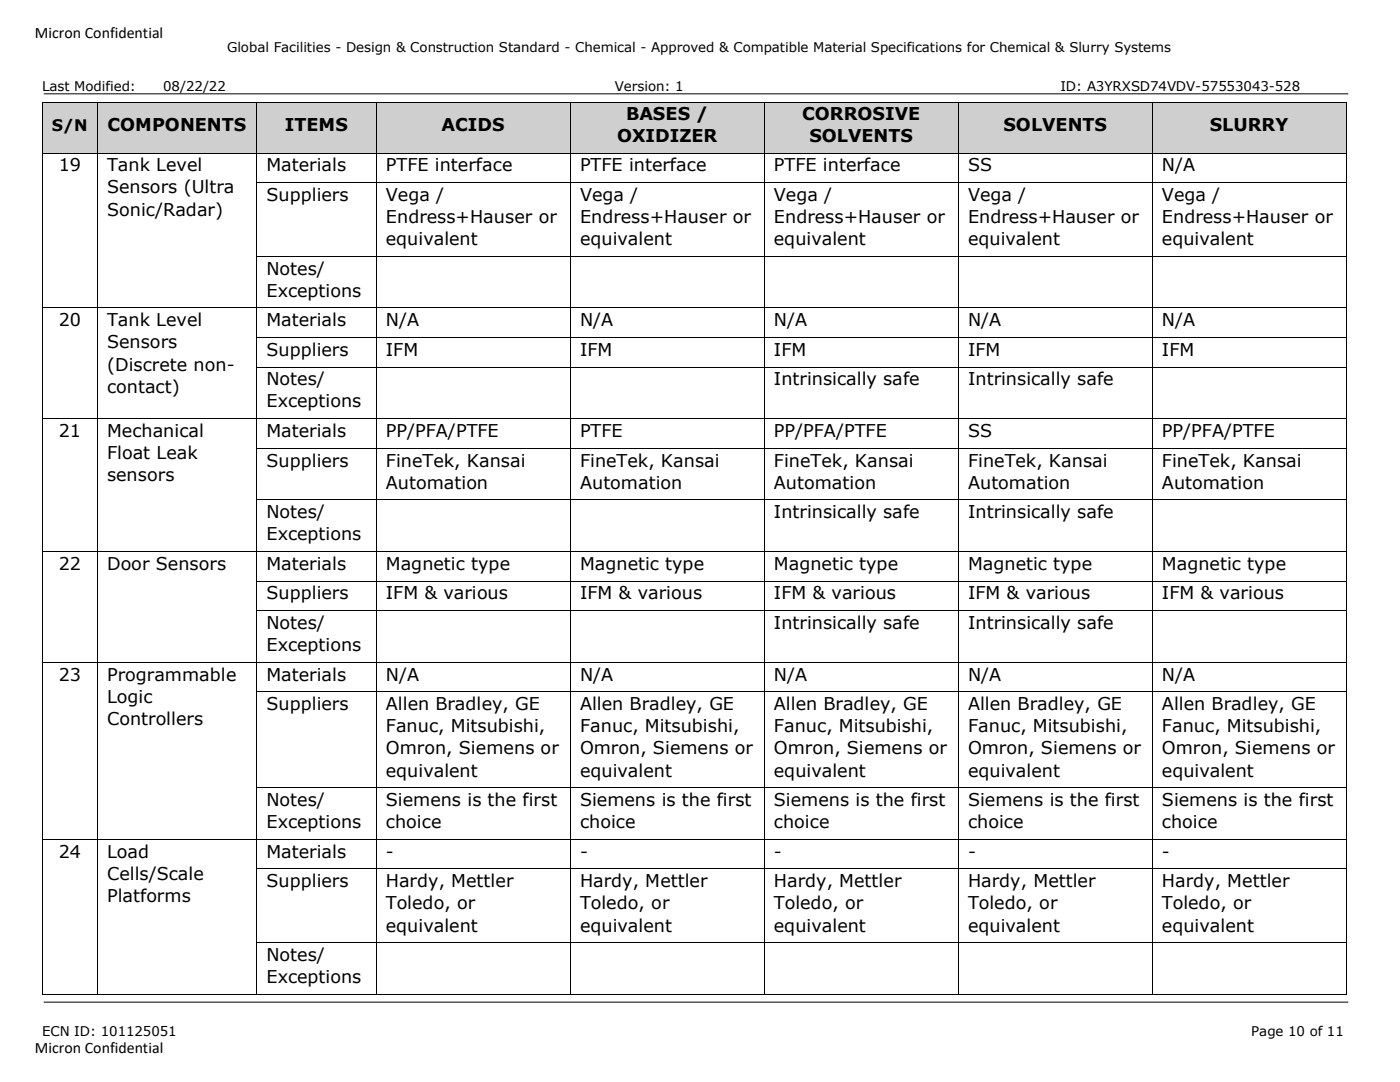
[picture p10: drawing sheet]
<svg xmlns="http://www.w3.org/2000/svg" width="279mm" height="216mm" viewBox="0 0 279 216" stroke-linecap="round" stroke-linejoin="round" font-family="sans-serif">
<defs><g id="words">
<g font-size="3.5">
<text x="21.5" y="26.2">COMPONENTS</text>
<text x="56.9" y="26.2">ITEMS</text>
<text x="88.1" y="26.2">ACIDS</text>
<text x="123.2" y="28.4">OXIDIZER</text>
<text x="124.9" y="24">BASES /</text>
<text x="160.1" y="24">CORROSIVE</text>
<text x="161.5" y="28.4">SOLVENTS</text>
<text x="200.3" y="26.2">SOLVENTS</text>
<text x="241.4" y="26.2">SLURRY</text>
<text x="11.7" y="34.2">19</text>
<text x="21.4" y="34.2">Tank Level</text>
<text x="53.2" y="34.2">Materials</text>
<text x="77" y="34.2">PTFE interface</text>
<text x="115.8" y="34.2">PTFE interface</text>
<text x="154.5" y="34.2">PTFE interface</text>
<text x="193.2" y="34.2">SS</text>
<text x="231.9" y="34.2">N/A</text>
<text x="21.4" y="38.6">Sensors (Ultra</text>
<text x="53.2" y="40.1">Suppliers</text>
<text x="77" y="40.1">Vega /</text>
<text x="115.8" y="40.1">Vega /</text>
<text x="154.5" y="40.1">Vega /</text>
<text x="193.2" y="40.1">Vega /</text>
<text x="231.9" y="40.1">Vega /</text>
<text x="21.4" y="43">Sonic/Radar)</text>
<text x="77" y="44.5">Endress+Hauser or</text>
<text x="115.8" y="44.5">Endress+Hauser or</text>
<text x="154.5" y="44.5">Endress+Hauser or</text>
<text x="193.2" y="44.5">Endress+Hauser or</text>
<text x="231.9" y="44.5">Endress+Hauser or</text>
<text x="77" y="48.9">equivalent</text>
<text x="115.8" y="48.9">equivalent</text>
<text x="154.5" y="48.9">equivalent</text>
<text x="193.2" y="48.9">equivalent</text>
<text x="231.9" y="48.9">equivalent</text>
<text x="53.2" y="54.8">Notes/</text>
<text x="53.2" y="59.2">Exceptions</text>
<text x="11.7" y="65.1">20</text>
<text x="21.4" y="65.1">Tank Level</text>
<text x="53.2" y="65.1">Materials</text>
<text x="77" y="65.1">N/A</text>
<text x="115.8" y="65.1">N/A</text>
<text x="154.5" y="65.1">N/A</text>
<text x="193.2" y="65.1">N/A</text>
<text x="231.9" y="65.1">N/A</text>
<text x="21.4" y="69.5">Sensors</text>
<text x="53.2" y="71">Suppliers</text>
<text x="77" y="71">IFM</text>
<text x="115.8" y="71">IFM</text>
<text x="154.5" y="71">IFM</text>
<text x="193.2" y="71">IFM</text>
<text x="231.9" y="71">IFM</text>
<text x="21.4" y="73.9">(Discrete non-</text>
<text x="53.2" y="76.9">Notes/</text>
<text x="154.5" y="76.9">Intrinsically safe</text>
<text x="193.2" y="76.9">Intrinsically safe</text>
<text x="21.4" y="78.3">contact)</text>
<text x="53.2" y="81.3">Exceptions</text>
<text x="11.7" y="87.2">21</text>
<text x="21.4" y="87.2">Mechanical</text>
<text x="53.2" y="87.2">Materials</text>
<text x="77" y="87.2">PP/PFA/PTFE</text>
<text x="115.8" y="87.2">PTFE</text>
<text x="154.5" y="87.2">PP/PFA/PTFE</text>
<text x="193.2" y="87.2">SS</text>
<text x="231.9" y="87.2">PP/PFA/PTFE</text>
<text x="21.4" y="91.6">Float Leak</text>
<text x="53.2" y="93.1">Suppliers</text>
<text x="77" y="93.1">FineTek, Kansai</text>
<text x="115.8" y="93.1">FineTek, Kansai</text>
<text x="154.5" y="93.1">FineTek, Kansai</text>
<text x="193.2" y="93.1">FineTek, Kansai</text>
<text x="231.9" y="93.1">FineTek, Kansai</text>
<text x="21.4" y="96">sensors</text>
<text x="77" y="97.5">Automation</text>
<text x="115.8" y="97.5">Automation</text>
<text x="154.5" y="97.5">Automation</text>
<text x="193.2" y="97.5">Automation</text>
<text x="231.9" y="97.5">Automation</text>
<text x="53.2" y="103.4">Notes/</text>
<text x="53.2" y="107.8">Exceptions</text>
<text x="154.5" y="103.4">Intrinsically safe</text>
<text x="193.2" y="103.4">Intrinsically safe</text>
<text x="11.7" y="113.7">22</text>
<text x="21.4" y="113.7">Door Sensors</text>
<text x="53.2" y="113.7">Materials</text>
<text x="77" y="113.7">Magnetic type</text>
<text x="115.8" y="113.7">Magnetic type</text>
<text x="154.5" y="113.7">Magnetic type</text>
<text x="193.2" y="113.7">Magnetic type</text>
<text x="231.9" y="113.7">Magnetic type</text>
<text x="53.2" y="119.6">Suppliers</text>
<text x="77" y="119.6">IFM &amp; various</text>
<text x="115.8" y="119.6">IFM &amp; various</text>
<text x="154.5" y="119.6">IFM &amp; various</text>
<text x="193.2" y="119.6">IFM &amp; various</text>
<text x="231.9" y="119.6">IFM &amp; various</text>
<text x="53.2" y="125.5">Notes/</text>
<text x="154.5" y="125.5">Intrinsically safe</text>
<text x="193.2" y="125.5">Intrinsically safe</text>
<text x="53.2" y="129.9">Exceptions</text>
<text x="11.7" y="135.8">23</text>
<text x="21.4" y="135.8">Programmable</text>
<text x="53.2" y="135.8">Materials</text>
<text x="77" y="135.8">N/A</text>
<text x="115.8" y="135.8">N/A</text>
<text x="154.5" y="135.8">N/A</text>
<text x="193.2" y="135.8">N/A</text>
<text x="231.9" y="135.8">N/A</text>
<text x="21.4" y="140.2">Logic</text>
<text x="53.2" y="141.7">Suppliers</text>
<text x="77" y="141.7">Allen Bradley, GE</text>
<text x="115.8" y="141.7">Allen Bradley, GE</text>
<text x="154.5" y="141.7">Allen Bradley, GE</text>
<text x="193.2" y="141.7">Allen Bradley, GE</text>
<text x="231.9" y="141.7">Allen Bradley, GE</text>
<text x="21.4" y="144.6">Controllers</text>
<text x="77" y="146.1">Fanuc, Mitsubishi,</text>
<text x="115.8" y="146.1">Fanuc, Mitsubishi,</text>
<text x="154.5" y="146.1">Fanuc, Mitsubishi,</text>
<text x="193.2" y="146.1">Fanuc, Mitsubishi,</text>
<text x="231.9" y="146.1">Fanuc, Mitsubishi,</text>
<text x="77" y="150.5">Omron, Siemens or</text>
<text x="77" y="155">equivalent</text>
<text x="115.8" y="150.5">Omron, Siemens or</text>
<text x="115.8" y="155">equivalent</text>
<text x="154.5" y="150.5">Omron, Siemens or</text>
<text x="154.5" y="155">equivalent</text>
<text x="193.2" y="150.5">Omron, Siemens or</text>
<text x="193.2" y="155">equivalent</text>
<text x="231.9" y="150.5">Omron, Siemens or</text>
<text x="231.9" y="155">equivalent</text>
<text x="53.2" y="160.9">Notes/</text>
<text x="77" y="160.9">Siemens is the first</text>
<text x="115.8" y="160.9">Siemens is the first</text>
<text x="154.5" y="160.9">Siemens is the first</text>
<text x="193.2" y="160.9">Siemens is the first</text>
<text x="231.9" y="160.9">Siemens is the first</text>
<text x="53.2" y="165.3">Exceptions</text>
<text x="77" y="165.3">choice</text>
<text x="115.8" y="165.3">choice</text>
<text x="154.5" y="165.3">choice</text>
<text x="193.2" y="165.3">choice</text>
<text x="231.9" y="165.3">choice</text>
<text x="11.7" y="171.1">24</text>
<text x="21.4" y="171.1">Load</text>
<text x="53.2" y="171.1">Materials</text>
<text x="77" y="171.1">-</text>
<text x="115.8" y="171.1">-</text>
<text x="154.5" y="171.1">-</text>
<text x="193.2" y="171.1">-</text>
<text x="231.9" y="171.1">-</text>
<text x="21.4" y="175.5">Cells/Scale</text>
<text x="21.4" y="180">Platforms</text>
<text x="53.2" y="177">Suppliers</text>
<text x="77" y="177">Hardy, Mettler</text>
<text x="115.8" y="177">Hardy, Mettler</text>
<text x="154.5" y="177">Hardy, Mettler</text>
<text x="193.2" y="177">Hardy, Mettler</text>
<text x="231.9" y="177">Hardy, Mettler</text>
<text x="77" y="181.5">Toledo, or</text>
<text x="77" y="185.9">equivalent</text>
<text x="115.8" y="181.5">Toledo, or</text>
<text x="115.8" y="185.9">equivalent</text>
<text x="154.5" y="181.5">Toledo, or</text>
<text x="154.5" y="185.9">equivalent</text>
<text x="193.2" y="181.5">Toledo, or</text>
<text x="193.2" y="185.9">equivalent</text>
<text x="231.9" y="181.5">Toledo, or</text>
<text x="231.9" y="185.9">equivalent</text>
<text x="53.2" y="191.8">Notes/</text>
<text x="53.2" y="196.2">Exceptions</text>
</g>
<g font-size="3.2">
<text x="7" y="7.5">Micron Confidential</text>
<text x="10.4" y="26">S/N</text>
<text x="7" y="210.2">Micron Confidential</text>
</g>
<g font-size="2.7">
<text x="45.3" y="10.5">Global Facilities - Design &amp; Construction Standard - Chemical - Approved &amp; Compatible Material Specifications for Chemical &amp; Slurry Systems</text>
<text x="8.4" y="18.1">Last Modified:</text>
<text x="32.6" y="18.1">08/22/22</text>
<text x="122.7" y="18.1">Version: 1</text>
<text x="211.6" y="18.1">ID: A3YRXSD74VDV-57553043-528</text>
<text x="8.4" y="206.7">ECN ID: 101125051</text>
<text x="249.7" y="206.7">Page 10 of 11</text>
</g>
</g></defs>
<path d="M8.7 18.7h260.4M8.7 200h260.4" fill="none" stroke="#000" stroke-width=".2"/>
<g fill="#d0cece">
<path d="M8.6 20.4h10.8v10h-10.8z" fill-rule="evenodd"/>
<path d="M10.4 22.8h7.2v5.3h-7.2z" fill-rule="evenodd"/>
<path d="M19.6 20.4h31.6v10h-31.6z" fill-rule="evenodd"/>
<path d="M21.4 22.6h28v5.7h-28z" fill-rule="evenodd"/>
<path d="M51.4 20.4h23.6v10h-23.6z" fill-rule="evenodd"/>
<path d="M53.2 22.6h20v5.7h-20z" fill-rule="evenodd"/>
<path d="M75.2 20.4h38.6v10h-38.6z" fill-rule="evenodd"/>
<path d="M77 22.6h34.9v5.7h-34.9z" fill-rule="evenodd"/>
<path d="M113.9 20.4h38.6v10h-38.6z" fill-rule="evenodd"/>
<path d="M115.8 20.4h34.8v4.5h-34.8z" fill-rule="evenodd"/>
<path d="M115.8 24.9h34.8v5.5h-34.8z" fill-rule="evenodd"/>
<path d="M152.6 20.4h38.6v10h-38.6z" fill-rule="evenodd"/>
<path d="M154.5 20.4h34.9v4.5h-34.9z" fill-rule="evenodd"/>
<path d="M154.5 24.9h34.9v5.5h-34.9z" fill-rule="evenodd"/>
<path d="M191.4 20.4h38.5v10h-38.5z" fill-rule="evenodd"/>
<path d="M193.2 22.6h34.9v5.7h-34.9z" fill-rule="evenodd"/>
<path d="M230.1 20.4h38.5v10h-38.5z" fill-rule="evenodd"/>
<path d="M231.9 22.6h34.9v5.7h-34.9z" fill-rule="evenodd"/>
</g>
<g fill="#000">
<path d="M8.4 20.3h.2v.1h-.2z" fill-rule="evenodd"/>
<path d="M8.4 20.3h.2v.1h-.2z" fill-rule="evenodd"/>
<path d="M8.4 30.4h.2v.2h-.2z" fill-rule="evenodd"/>
<path d="M8.4 36.3h.2v.2h-.2z" fill-rule="evenodd"/>
<path d="M19.4 20.3h.2v.1h-.2z" fill-rule="evenodd"/>
<path d="M19.4 30.4h.2v.2h-.2z" fill-rule="evenodd"/>
<path d="M19.4 36.3h.2v.2h-.2z" fill-rule="evenodd"/>
<path d="M51.2 20.3h.2v.1h-.2z" fill-rule="evenodd"/>
<path d="M51.2 30.4h.2v.2h-.2z" fill-rule="evenodd"/>
<path d="M51.2 36.3h.2v.2h-.2z" fill-rule="evenodd"/>
<path d="M75 20.3h.2v.1h-.2z" fill-rule="evenodd"/>
<path d="M75 30.4h.2v.2h-.2z" fill-rule="evenodd"/>
<path d="M75 36.3h.2v.2h-.2z" fill-rule="evenodd"/>
<path d="M113.8 20.3h.1v.1h-.1z" fill-rule="evenodd"/>
<path d="M113.8 30.4h.1v.2h-.1z" fill-rule="evenodd"/>
<path d="M113.8 36.3h.1v.2h-.1z" fill-rule="evenodd"/>
<path d="M152.5 20.3h.1v.1h-.1z" fill-rule="evenodd"/>
<path d="M152.5 30.4h.1v.2h-.1z" fill-rule="evenodd"/>
<path d="M152.5 36.3h.1v.2h-.1z" fill-rule="evenodd"/>
<path d="M191.2 20.3h.2v.1h-.2z" fill-rule="evenodd"/>
<path d="M191.2 30.4h.2v.2h-.2z" fill-rule="evenodd"/>
<path d="M191.2 36.3h.2v.2h-.2z" fill-rule="evenodd"/>
<path d="M229.9 20.3h.2v.1h-.2z" fill-rule="evenodd"/>
<path d="M229.9 30.4h.2v.2h-.2z" fill-rule="evenodd"/>
<path d="M229.9 36.3h.2v.2h-.2z" fill-rule="evenodd"/>
<path d="M268.6 20.3h.2v.1h-.2z" fill-rule="evenodd"/>
<path d="M268.6 20.3h.2v.1h-.2z" fill-rule="evenodd"/>
<path d="M268.6 30.4h.2v.2h-.2z" fill-rule="evenodd"/>
<path d="M268.6 36.3h.2v.2h-.2z" fill-rule="evenodd"/>
<path d="M8.4 51.1h.2v.1h-.2z" fill-rule="evenodd"/>
<path d="M19.4 51.1h.2v.1h-.2z" fill-rule="evenodd"/>
<path d="M51.2 51.1h.2v.1h-.2z" fill-rule="evenodd"/>
<path d="M75 51.1h.2v.1h-.2z" fill-rule="evenodd"/>
<path d="M113.8 51.1h.1v.1h-.1z" fill-rule="evenodd"/>
<path d="M152.5 51.1h.1v.1h-.1z" fill-rule="evenodd"/>
<path d="M191.2 51.1h.2v.1h-.2z" fill-rule="evenodd"/>
<path d="M229.9 51.1h.2v.1h-.2z" fill-rule="evenodd"/>
<path d="M268.6 51.1h.2v.1h-.2z" fill-rule="evenodd"/>
<path d="M8.4 61.3h.2v.2h-.2z" fill-rule="evenodd"/>
<path d="M8.4 67.3h.2v.1h-.2z" fill-rule="evenodd"/>
<path d="M8.4 73.2h.2v.1h-.2z" fill-rule="evenodd"/>
<path d="M19.4 61.3h.2v.2h-.2z" fill-rule="evenodd"/>
<path d="M19.4 67.3h.2v.1h-.2z" fill-rule="evenodd"/>
<path d="M19.4 73.2h.2v.1h-.2z" fill-rule="evenodd"/>
<path d="M51.2 61.3h.2v.2h-.2z" fill-rule="evenodd"/>
<path d="M51.2 67.3h.2v.1h-.2z" fill-rule="evenodd"/>
<path d="M51.2 73.2h.2v.1h-.2z" fill-rule="evenodd"/>
<path d="M75 61.3h.2v.2h-.2z" fill-rule="evenodd"/>
<path d="M75 67.3h.2v.1h-.2z" fill-rule="evenodd"/>
<path d="M75 73.2h.2v.1h-.2z" fill-rule="evenodd"/>
<path d="M113.8 61.3h.1v.2h-.1z" fill-rule="evenodd"/>
<path d="M113.8 67.3h.1v.1h-.1z" fill-rule="evenodd"/>
<path d="M113.8 73.2h.1v.1h-.1z" fill-rule="evenodd"/>
<path d="M152.5 61.3h.1v.2h-.1z" fill-rule="evenodd"/>
<path d="M152.5 67.3h.1v.1h-.1z" fill-rule="evenodd"/>
<path d="M152.5 73.2h.1v.1h-.1z" fill-rule="evenodd"/>
<path d="M191.2 61.3h.2v.2h-.2z" fill-rule="evenodd"/>
<path d="M191.2 67.3h.2v.1h-.2z" fill-rule="evenodd"/>
<path d="M191.2 73.2h.2v.1h-.2z" fill-rule="evenodd"/>
<path d="M229.9 61.3h.2v.2h-.2z" fill-rule="evenodd"/>
<path d="M229.9 67.3h.2v.1h-.2z" fill-rule="evenodd"/>
<path d="M229.9 73.2h.2v.1h-.2z" fill-rule="evenodd"/>
<path d="M268.6 61.3h.2v.2h-.2z" fill-rule="evenodd"/>
<path d="M268.6 67.3h.2v.1h-.2z" fill-rule="evenodd"/>
<path d="M268.6 73.2h.2v.1h-.2z" fill-rule="evenodd"/>
<path d="M8.4 83.5h.2v.1h-.2z" fill-rule="evenodd"/>
<path d="M8.4 89.4h.2v.2h-.2z" fill-rule="evenodd"/>
<path d="M8.4 99.7h.2v.1h-.2z" fill-rule="evenodd"/>
<path d="M19.4 83.5h.2v.1h-.2z" fill-rule="evenodd"/>
<path d="M19.4 89.4h.2v.2h-.2z" fill-rule="evenodd"/>
<path d="M19.4 99.7h.2v.1h-.2z" fill-rule="evenodd"/>
<path d="M51.2 83.5h.2v.1h-.2z" fill-rule="evenodd"/>
<path d="M51.2 89.4h.2v.2h-.2z" fill-rule="evenodd"/>
<path d="M51.2 99.7h.2v.1h-.2z" fill-rule="evenodd"/>
<path d="M75 83.5h.2v.1h-.2z" fill-rule="evenodd"/>
<path d="M75 89.4h.2v.2h-.2z" fill-rule="evenodd"/>
<path d="M75 99.7h.2v.1h-.2z" fill-rule="evenodd"/>
<path d="M113.8 83.5h.1v.1h-.1z" fill-rule="evenodd"/>
<path d="M113.8 89.4h.1v.2h-.1z" fill-rule="evenodd"/>
<path d="M113.8 99.7h.1v.1h-.1z" fill-rule="evenodd"/>
<path d="M152.5 83.5h.1v.1h-.1z" fill-rule="evenodd"/>
<path d="M152.5 89.4h.1v.2h-.1z" fill-rule="evenodd"/>
<path d="M152.5 99.7h.1v.1h-.1z" fill-rule="evenodd"/>
<path d="M191.2 83.5h.2v.1h-.2z" fill-rule="evenodd"/>
<path d="M191.2 89.4h.2v.2h-.2z" fill-rule="evenodd"/>
<path d="M191.2 99.7h.2v.1h-.2z" fill-rule="evenodd"/>
<path d="M229.9 83.5h.2v.1h-.2z" fill-rule="evenodd"/>
<path d="M229.9 89.4h.2v.2h-.2z" fill-rule="evenodd"/>
<path d="M229.9 99.7h.2v.1h-.2z" fill-rule="evenodd"/>
<path d="M268.6 83.5h.2v.1h-.2z" fill-rule="evenodd"/>
<path d="M268.6 89.4h.2v.2h-.2z" fill-rule="evenodd"/>
<path d="M268.6 99.7h.2v.1h-.2z" fill-rule="evenodd"/>
<path d="M8.4 110h.2v.2h-.2z" fill-rule="evenodd"/>
<path d="M8.4 115.9h.2v.2h-.2z" fill-rule="evenodd"/>
<path d="M19.4 110h.2v.2h-.2z" fill-rule="evenodd"/>
<path d="M19.4 115.9h.2v.2h-.2z" fill-rule="evenodd"/>
<path d="M51.2 110h.2v.2h-.2z" fill-rule="evenodd"/>
<path d="M51.2 115.9h.2v.2h-.2z" fill-rule="evenodd"/>
<path d="M75 110h.2v.2h-.2z" fill-rule="evenodd"/>
<path d="M75 115.9h.2v.2h-.2z" fill-rule="evenodd"/>
<path d="M113.8 110h.1v.2h-.1z" fill-rule="evenodd"/>
<path d="M113.8 115.9h.1v.2h-.1z" fill-rule="evenodd"/>
<path d="M152.5 110h.1v.2h-.1z" fill-rule="evenodd"/>
<path d="M152.5 115.9h.1v.2h-.1z" fill-rule="evenodd"/>
<path d="M191.2 110h.2v.2h-.2z" fill-rule="evenodd"/>
<path d="M191.2 115.9h.2v.2h-.2z" fill-rule="evenodd"/>
<path d="M229.9 110h.2v.2h-.2z" fill-rule="evenodd"/>
<path d="M229.9 115.9h.2v.2h-.2z" fill-rule="evenodd"/>
<path d="M268.6 110h.2v.2h-.2z" fill-rule="evenodd"/>
<path d="M268.6 115.9h.2v.2h-.2z" fill-rule="evenodd"/>
<path d="M8.4 121.8h.2v.1h-.2z" fill-rule="evenodd"/>
<path d="M8.4 132.1h.2v.1h-.2z" fill-rule="evenodd"/>
<path d="M8.4 138h.2v.2h-.2z" fill-rule="evenodd"/>
<path d="M19.4 121.8h.2v.1h-.2z" fill-rule="evenodd"/>
<path d="M19.4 132.1h.2v.1h-.2z" fill-rule="evenodd"/>
<path d="M19.4 138h.2v.2h-.2z" fill-rule="evenodd"/>
<path d="M51.2 121.8h.2v.1h-.2z" fill-rule="evenodd"/>
<path d="M51.2 132.1h.2v.1h-.2z" fill-rule="evenodd"/>
<path d="M51.2 138h.2v.2h-.2z" fill-rule="evenodd"/>
<path d="M75 121.8h.2v.1h-.2z" fill-rule="evenodd"/>
<path d="M75 132.1h.2v.1h-.2z" fill-rule="evenodd"/>
<path d="M75 138h.2v.2h-.2z" fill-rule="evenodd"/>
<path d="M113.8 121.8h.1v.1h-.1z" fill-rule="evenodd"/>
<path d="M113.8 132.1h.1v.1h-.1z" fill-rule="evenodd"/>
<path d="M113.8 138h.1v.2h-.1z" fill-rule="evenodd"/>
<path d="M152.5 121.8h.1v.1h-.1z" fill-rule="evenodd"/>
<path d="M152.5 132.1h.1v.1h-.1z" fill-rule="evenodd"/>
<path d="M152.5 138h.1v.2h-.1z" fill-rule="evenodd"/>
<path d="M191.2 121.8h.2v.1h-.2z" fill-rule="evenodd"/>
<path d="M191.2 132.1h.2v.1h-.2z" fill-rule="evenodd"/>
<path d="M191.2 138h.2v.2h-.2z" fill-rule="evenodd"/>
<path d="M229.9 121.8h.2v.1h-.2z" fill-rule="evenodd"/>
<path d="M229.9 132.1h.2v.1h-.2z" fill-rule="evenodd"/>
<path d="M229.9 138h.2v.2h-.2z" fill-rule="evenodd"/>
<path d="M268.6 121.8h.2v.1h-.2z" fill-rule="evenodd"/>
<path d="M268.6 132.1h.2v.1h-.2z" fill-rule="evenodd"/>
<path d="M268.6 138h.2v.2h-.2z" fill-rule="evenodd"/>
<path d="M8.4 157.1h.2v.2h-.2z" fill-rule="evenodd"/>
<path d="M19.4 157.1h.2v.2h-.2z" fill-rule="evenodd"/>
<path d="M51.2 157.1h.2v.2h-.2z" fill-rule="evenodd"/>
<path d="M75 157.1h.2v.2h-.2z" fill-rule="evenodd"/>
<path d="M113.8 157.1h.1v.2h-.1z" fill-rule="evenodd"/>
<path d="M152.5 157.1h.1v.2h-.1z" fill-rule="evenodd"/>
<path d="M191.2 157.1h.2v.2h-.2z" fill-rule="evenodd"/>
<path d="M229.9 157.1h.2v.2h-.2z" fill-rule="evenodd"/>
<path d="M268.6 157.1h.2v.2h-.2z" fill-rule="evenodd"/>
<path d="M8.4 167.4h.2v.2h-.2z" fill-rule="evenodd"/>
<path d="M8.4 173.3h.2v.2h-.2z" fill-rule="evenodd"/>
<path d="M19.4 167.4h.2v.2h-.2z" fill-rule="evenodd"/>
<path d="M19.4 173.3h.2v.2h-.2z" fill-rule="evenodd"/>
<path d="M51.2 167.4h.2v.2h-.2z" fill-rule="evenodd"/>
<path d="M51.2 173.3h.2v.2h-.2z" fill-rule="evenodd"/>
<path d="M75 167.4h.2v.2h-.2z" fill-rule="evenodd"/>
<path d="M75 173.3h.2v.2h-.2z" fill-rule="evenodd"/>
<path d="M113.8 167.4h.1v.2h-.1z" fill-rule="evenodd"/>
<path d="M113.8 173.3h.1v.2h-.1z" fill-rule="evenodd"/>
<path d="M152.5 167.4h.1v.2h-.1z" fill-rule="evenodd"/>
<path d="M152.5 173.3h.1v.2h-.1z" fill-rule="evenodd"/>
<path d="M191.2 167.4h.2v.2h-.2z" fill-rule="evenodd"/>
<path d="M191.2 173.3h.2v.2h-.2z" fill-rule="evenodd"/>
<path d="M229.9 167.4h.2v.2h-.2z" fill-rule="evenodd"/>
<path d="M229.9 173.3h.2v.2h-.2z" fill-rule="evenodd"/>
<path d="M268.6 167.4h.2v.2h-.2z" fill-rule="evenodd"/>
<path d="M268.6 173.3h.2v.2h-.2z" fill-rule="evenodd"/>
<path d="M8.4 188h.2v.2h-.2z" fill-rule="evenodd"/>
<path d="M8.4 198.4h.2v.1h-.2z" fill-rule="evenodd"/>
<path d="M8.4 198.4h.2v.1h-.2z" fill-rule="evenodd"/>
<path d="M19.4 188h.2v.2h-.2z" fill-rule="evenodd"/>
<path d="M19.4 198.4h.2v.1h-.2z" fill-rule="evenodd"/>
<path d="M51.2 188h.2v.2h-.2z" fill-rule="evenodd"/>
<path d="M51.2 198.4h.2v.1h-.2z" fill-rule="evenodd"/>
<path d="M75 188h.2v.2h-.2z" fill-rule="evenodd"/>
<path d="M75 198.4h.2v.1h-.2z" fill-rule="evenodd"/>
<path d="M113.8 188h.1v.2h-.1z" fill-rule="evenodd"/>
<path d="M113.8 198.4h.1v.1h-.1z" fill-rule="evenodd"/>
<path d="M152.5 188h.1v.2h-.1z" fill-rule="evenodd"/>
<path d="M152.5 198.4h.1v.1h-.1z" fill-rule="evenodd"/>
<path d="M191.2 188h.2v.2h-.2z" fill-rule="evenodd"/>
<path d="M191.2 198.4h.2v.1h-.2z" fill-rule="evenodd"/>
<path d="M229.9 188h.2v.2h-.2z" fill-rule="evenodd"/>
<path d="M229.9 198.4h.2v.1h-.2z" fill-rule="evenodd"/>
<path d="M268.6 188h.2v.2h-.2z" fill-rule="evenodd"/>
<path d="M268.6 198.4h.2v.1h-.2z" fill-rule="evenodd"/>
<path d="M268.6 198.4h.2v.1h-.2z" fill-rule="evenodd"/>
</g>
<g fill="none" stroke="#000" stroke-width=".2">
<path d="M8.5 20.4v10M8.5 30.6v5.7M8.5 36.5v14.6M8.6 20.4h10.8M8.6 30.5h10.8M19.5 20.4v10M19.5 30.6v5.7M19.5 36.5v14.6M19.6 20.4h31.6M19.6 30.5h31.6M51.3 20.4v10M51.3 30.6v5.7"/>
<path d="M51.3 36.5v14.6M51.4 20.4h23.6M51.4 30.5h23.6M51.4 36.4h23.6M75.1 20.4v10M75.1 30.6v5.7M75.1 36.5v14.6M75.2 20.4h38.6M75.2 30.5h38.6M75.2 36.4h38.6M113.9 20.4v10M113.9 30.6v5.7"/>
<path d="M113.9 36.5v14.6M113.9 20.4h38.6M113.9 30.5h38.6M113.9 36.4h38.6M152.6 20.4v10M152.6 30.6v5.7M152.6 36.5v14.6M152.6 20.4h38.6M152.6 30.5h38.6M152.6 36.4h38.6M191.3 20.4v10M191.3 30.6v5.7"/>
<path d="M191.3 36.5v14.6M191.4 20.4h38.5M191.4 30.5h38.5M191.4 36.4h38.5M230 20.4v10M230 30.6v5.7M230 36.5v14.6M230.1 20.4h38.5M230.1 30.5h38.5M230.1 36.4h38.5M268.7 20.4v10M268.7 30.6v5.7"/>
<path d="M268.7 36.5v14.6M8.5 51.2v10.1M19.5 51.2v10.1M51.3 51.2v10.1M51.4 51.1h23.6M75.1 51.2v10.1M75.2 51.1h38.6M113.9 51.2v10.1M113.9 51.1h38.6M152.6 51.2v10.1M152.6 51.1h38.6M191.3 51.2v10.1"/>
<path d="M191.4 51.1h38.5M230 51.2v10.1M230.1 51.1h38.5M268.7 51.2v10.1M8.5 61.5v5.8M8.5 67.4v5.8M8.5 73.3v10.2M8.6 61.4h10.8M19.5 61.5v5.8M19.5 67.4v5.8M19.5 73.3v10.2M19.6 61.4h31.6"/>
<path d="M51.3 61.5v5.8M51.3 67.4v5.8M51.3 73.3v10.2M51.4 61.4h23.6M51.4 67.4h23.6M51.4 73.3h23.6M75.1 61.5v5.8M75.1 67.4v5.8M75.1 73.3v10.2M75.2 61.4h38.6M75.2 67.4h38.6M75.2 73.3h38.6"/>
<path d="M113.9 61.5v5.8M113.9 67.4v5.8M113.9 73.3v10.2M113.9 61.4h38.6M113.9 67.4h38.6M113.9 73.3h38.6M152.6 61.5v5.8M152.6 67.4v5.8M152.6 73.3v10.2M152.6 61.4h38.6M152.6 67.4h38.6M152.6 73.3h38.6"/>
<path d="M191.3 61.5v5.8M191.3 67.4v5.8M191.3 73.3v10.2M191.4 61.4h38.5M191.4 67.4h38.5M191.4 73.3h38.5M230 61.5v5.8M230 67.4v5.8M230 73.3v10.2M230.1 61.4h38.5M230.1 67.4h38.5M230.1 73.3h38.5"/>
<path d="M268.7 61.5v5.8M268.7 67.4v5.8M268.7 73.3v10.2M8.5 83.6v5.8M8.5 89.6v10.1M8.5 99.8v10.2M8.6 83.5h10.8M19.5 83.6v5.8M19.5 89.6v10.1M19.5 99.8v10.2M19.6 83.5h31.6M51.3 83.6v5.8"/>
<path d="M51.3 89.6v10.1M51.3 99.8v10.2M51.4 83.5h23.6M51.4 89.5h23.6M51.4 99.8h23.6M75.1 83.6v5.8M75.1 89.6v10.1M75.1 99.8v10.2M75.2 83.5h38.6M75.2 89.5h38.6M75.2 99.8h38.6M113.9 83.6v5.8"/>
<path d="M113.9 89.6v10.1M113.9 99.8v10.2M113.9 83.5h38.6M113.9 89.5h38.6M113.9 99.8h38.6M152.6 83.6v5.8M152.6 89.6v10.1M152.6 99.8v10.2M152.6 83.5h38.6M152.6 89.5h38.6M152.6 99.8h38.6M191.3 83.6v5.8"/>
<path d="M191.3 89.6v10.1M191.3 99.8v10.2M191.4 83.5h38.5M191.4 89.5h38.5M191.4 99.8h38.5M230 83.6v5.8M230 89.6v10.1M230 99.8v10.2M230.1 83.5h38.5M230.1 89.5h38.5M230.1 99.8h38.5M268.7 83.6v5.8"/>
<path d="M268.7 89.6v10.1M268.7 99.8v10.2M8.5 110.2v5.7M8.5 116.1v5.7M8.6 110.1h10.8M19.5 110.2v5.7M19.5 116.1v5.7M19.6 110.1h31.6M51.3 110.2v5.7M51.3 116.1v5.7M51.4 110.1h23.6M51.4 116h23.6"/>
<path d="M75.1 110.2v5.7M75.1 116.1v5.7M75.2 110.1h38.6M75.2 116h38.6M113.9 110.2v5.7M113.9 116.1v5.7M113.9 110.1h38.6M113.9 116h38.6M152.6 110.2v5.7M152.6 116.1v5.7M152.6 110.1h38.6M152.6 116h38.6"/>
<path d="M191.3 110.2v5.7M191.3 116.1v5.7M191.4 110.1h38.5M191.4 116h38.5M230 110.2v5.7M230 116.1v5.7M230.1 110.1h38.5M230.1 116h38.5M268.7 110.2v5.7M268.7 116.1v5.7M8.5 121.9v10.2M8.5 132.2v5.8"/>
<path d="M8.5 138.2v18.9M8.6 132.1h10.8M19.5 121.9v10.2M19.5 132.2v5.8M19.5 138.2v18.9M19.6 132.1h31.6M51.3 121.9v10.2M51.3 132.2v5.8M51.3 138.2v18.9M51.4 121.9h23.6M51.4 132.1h23.6M51.4 138.1h23.6"/>
<path d="M75.1 121.9v10.2M75.1 132.2v5.8M75.1 138.2v18.9M75.2 121.9h38.6M75.2 132.1h38.6M75.2 138.1h38.6M113.9 121.9v10.2M113.9 132.2v5.8M113.9 138.2v18.9M113.9 121.9h38.6M113.9 132.1h38.6M113.9 138.1h38.6"/>
<path d="M152.6 121.9v10.2M152.6 132.2v5.8M152.6 138.2v18.9M152.6 121.9h38.6M152.6 132.1h38.6M152.6 138.1h38.6M191.3 121.9v10.2M191.3 132.2v5.8M191.3 138.2v18.9M191.4 121.9h38.5M191.4 132.1h38.5M191.4 138.1h38.5"/>
<path d="M230 121.9v10.2M230 132.2v5.8M230 138.2v18.9M230.1 121.9h38.5M230.1 132.1h38.5M230.1 138.1h38.5M268.7 121.9v10.2M268.7 132.2v5.8M268.7 138.2v18.9M8.5 157.3v10.1M19.5 157.3v10.1M51.3 157.3v10.1"/>
<path d="M51.4 157.2h23.6M75.1 157.3v10.1M75.2 157.2h38.6M113.9 157.3v10.1M113.9 157.2h38.6M152.6 157.3v10.1M152.6 157.2h38.6M191.3 157.3v10.1M191.4 157.2h38.5M230 157.3v10.1M230.1 157.2h38.5M268.7 157.3v10.1"/>
<path d="M8.5 167.6v5.7M8.5 173.5v14.5M8.6 167.5h10.8M19.5 167.6v5.7M19.5 173.5v14.5M19.6 167.5h31.6M51.3 167.6v5.7M51.3 173.5v14.5M51.4 167.5h23.6M51.4 173.4h23.6M75.1 167.6v5.7M75.1 173.5v14.5"/>
<path d="M75.2 167.5h38.6M75.2 173.4h38.6M113.9 167.6v5.7M113.9 173.5v14.5M113.9 167.5h38.6M113.9 173.4h38.6M152.6 167.6v5.7M152.6 173.5v14.5M152.6 167.5h38.6M152.6 173.4h38.6M191.3 167.6v5.7M191.3 173.5v14.5"/>
<path d="M191.4 167.5h38.5M191.4 173.4h38.5M230 167.6v5.7M230 173.5v14.5M230.1 167.5h38.5M230.1 173.4h38.5M268.7 167.6v5.7M268.7 173.5v14.5M8.5 188.2v10.2M8.6 198.5h10.8M19.5 188.2v10.2M19.6 198.5h31.6"/>
<path d="M51.3 188.2v10.2M51.4 188.1h23.6M51.4 198.5h23.6M75.1 188.2v10.2M75.2 188.1h38.6M75.2 198.5h38.6M113.9 188.2v10.2M113.9 188.1h38.6M113.9 198.5h38.6M152.6 188.2v10.2M152.6 188.1h38.6M152.6 198.5h38.6"/>
<path d="M191.3 188.2v10.2M191.4 188.1h38.5M191.4 198.5h38.5M230 188.2v10.2M230.1 188.1h38.5M230.1 198.5h38.5M268.7 188.2v10.2"/>
</g>
<use href="#words"/>
</svg>
